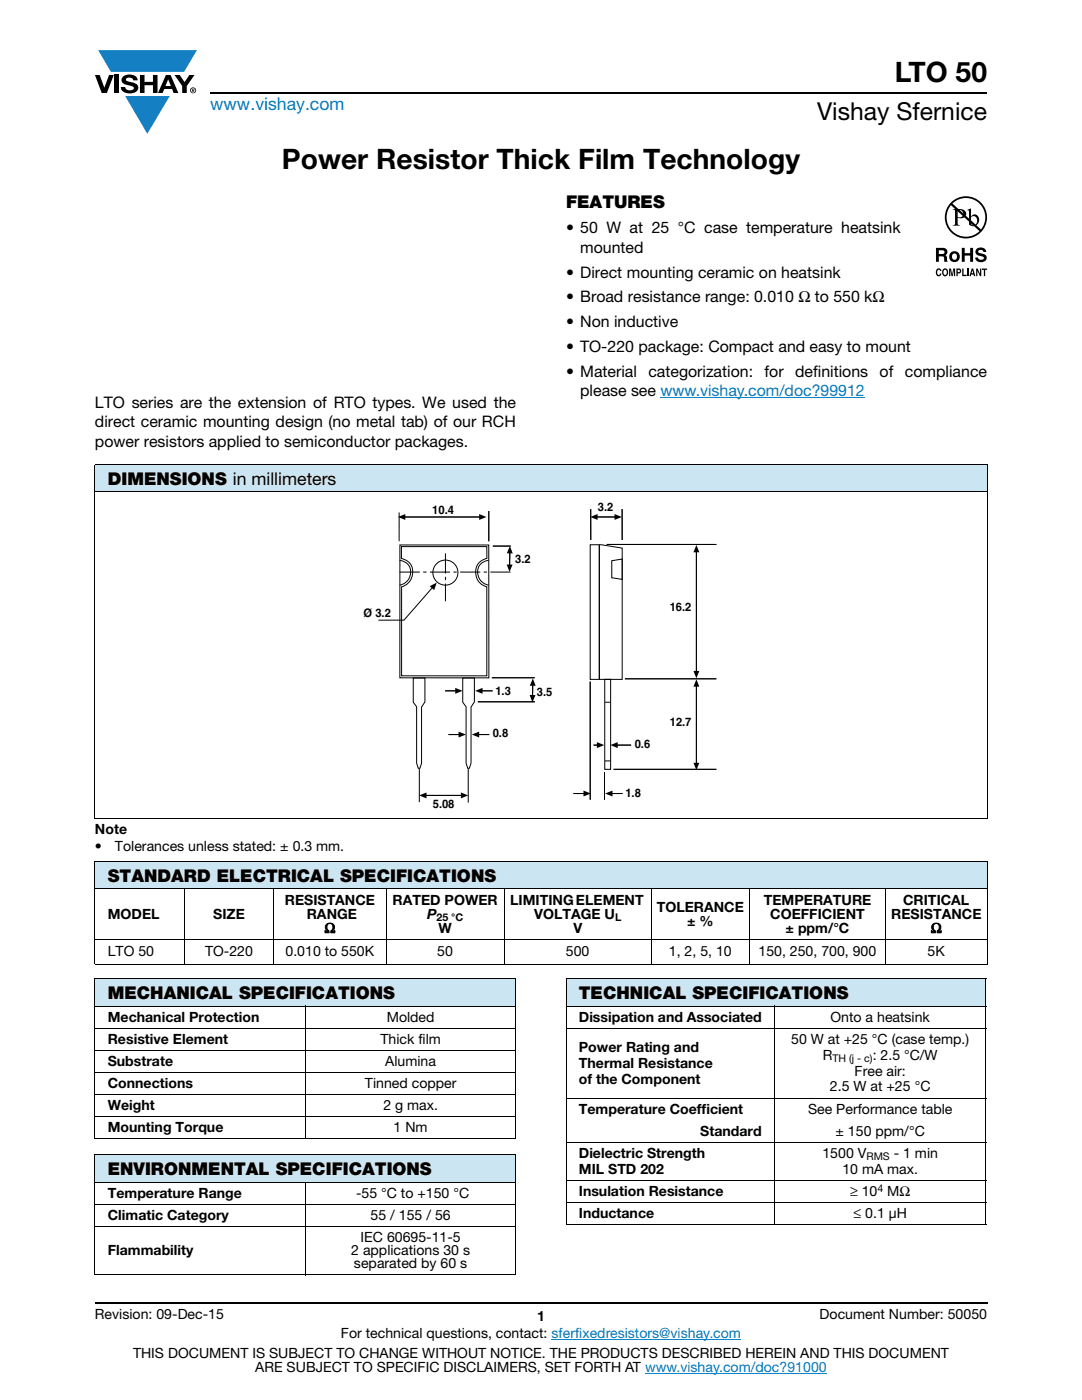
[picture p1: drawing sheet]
<svg xmlns="http://www.w3.org/2000/svg" width="216mm" height="279mm" viewBox="0 0 216 279" stroke-linecap="round" stroke-linejoin="round" font-family="sans-serif">
<defs><g id="words">
<g font-size="5.6">
<text x="178.6" y="16.4">LTO 50</text>
<text x="56.3" y="33.8">Power Resistor Thick Film Technology</text>
</g>
<text font-size="4.9" x="163" y="24">Vishay Sfernice</text>
<text font-size="3.5" fill="#007ec4" x="42" y="21.9">www.vishay.com</text>
<g font-size="3.5">
<text x="112.9" y="41.5">FEATURES</text>
<text x="21.5" y="96.8">DIMENSIONS in millimeters</text>
<text x="21.5" y="176">STANDARD ELECTRICAL SPECIFICATIONS</text>
<text x="21.5" y="199.4">MECHANICAL SPECIFICATIONS</text>
<text x="115.5" y="199.4">TECHNICAL SPECIFICATIONS</text>
<text x="21.5" y="234.5">ENVIRONMENTAL SPECIFICATIONS</text>
</g>
<g font-size="3.2">
<text x="112.9" y="46.6">• 50 W at 25 °C case temperature heatsink</text>
<text x="115.8" y="50.5">mounted</text>
<text x="112.9" y="55.4">• Direct mounting ceramic on heatsink</text>
<text x="112.9" y="65.3">• Non inductive</text>
<text x="112.9" y="60.3">• Broad resistance range: 0.010 Ω to 550 kΩ</text>
<text x="112.9" y="70.2">• TO-220 package: Compact and easy to mount</text>
<text x="112.9" y="75.2">• Material</text>
<text x="129.4" y="75.2">categorization:</text>
<text x="152.5" y="75.2">for</text>
<text x="158.7" y="75.2">definitions</text>
<text x="175.5" y="75.2">of</text>
<text x="180.6" y="75.2">compliance</text>
<text x="18.9" y="81.4">LTO series are the extension of RTO types. We used the</text>
<text x="115.8" y="79">please see www.vishay.com/doc?99912</text>
<text x="18.9" y="85.2">direct ceramic mounting design (no metal tab) of our RCH</text>
<text x="18.9" y="89.1">power resistors applied to semiconductor packages.</text>
</g>
<g font-size="2.8">
<text x="18.9" y="166.4">Note</text>
<text x="18.9" y="169.9">•</text>
<text x="22.9" y="169.9">Tolerances unless stated: ± 0.3 mm.</text>
<text x="21.5" y="183.3">MODEL</text>
<text x="42.5" y="183.3">SIZE</text>
<text x="56.8" y="180.5">RESISTANCE</text>
<text x="61.2" y="183.3">RANGE</text>
<text x="78.3" y="180.5">RATED POWER</text>
<text x="85.2" y="183.3">P</text>
<text x="101.8" y="180.5">LIMITING ELEMENT</text>
<text x="106.6" y="183.3">VOLTAGE U</text>
<text x="131.1" y="181.9">TOLERANCE</text>
<text x="137.1" y="184.8">± %</text>
<text x="152.4" y="180.5">TEMPERATURE</text>
<text x="153.7" y="183.3">COEFFICIENT</text>
<text x="177.8" y="183.3">RESISTANCE</text>
<text x="180.2" y="180.5">CRITICAL</text>
<text x="21.5" y="190.9">LTO 50</text>
<text x="40.9" y="190.9">TO-220</text>
<text x="57" y="190.9">0.010 to 550K</text>
<text x="64.7" y="186.2">Ω</text>
<text x="87.3" y="190.9">50</text>
<text x="87.5" y="186.2">W</text>
<text x="112.9" y="190.9">500</text>
<text x="114.4" y="186.2">V</text>
<text x="133.5" y="190.9">1, 2, 5, 10</text>
<text x="151.3" y="190.9">150, 250, 700, 900</text>
<text x="156.8" y="186.2">± ppm/°C</text>
<text x="185.1" y="190.9">5K</text>
<text x="185.7" y="186.2">Ω</text>
<text x="21.5" y="203.9">Mechanical Protection</text>
<text x="77.2" y="203.9">Molded</text>
<text x="115.5" y="203.9">Dissipation and Associated</text>
<text x="165.7" y="203.9">Onto a heatsink</text>
<text x="21.5" y="208.3">Resistive Element</text>
<text x="75.9" y="208.3">Thick film</text>
<text x="115.5" y="209.9">Power Rating and</text>
<text x="157.9" y="208.3">50 W at +25 °C (case temp.)</text>
<text x="21.5" y="212.7">Substrate</text>
<text x="76.9" y="212.7">Alumina</text>
<text x="115.5" y="213.1">Thermal Resistance</text>
<text x="164.2" y="211.5">R</text>
<text x="170.5" y="214.7">Free air:</text>
<text x="174.1" y="211.5">: 2.5 °C/W</text>
<text x="21.5" y="217.1">Connections</text>
<text x="21.5" y="221.5">Weight</text>
<text x="72.8" y="217.1">Tinned copper</text>
<text x="76.5" y="221.5">2 g max.</text>
<text x="115.5" y="216.2">of the Component</text>
<text x="165.6" y="217.8">2.5 W at +25 °C</text>
<text x="21.5" y="226">Mounting Torque</text>
<text x="78.5" y="226">1 Nm</text>
<text x="115.5" y="222.2">Temperature Coefficient</text>
<text x="139.7" y="226.7">Standard</text>
<text x="161.2" y="222.2">See Performance table</text>
<text x="166.7" y="226.7">± 150 ppm/°C</text>
<text x="115.5" y="231.1">Dielectric Strength</text>
<text x="164.1" y="231.1">1500 V</text>
<text x="178.3" y="231.1">- 1 min</text>
<text x="21.5" y="239">Temperature Range</text>
<text x="71" y="239">-55 °C to +150 °C</text>
<text x="115.5" y="238.7">Insulation Resistance</text>
<text x="115.5" y="234.3">MIL STD 202</text>
<text x="168.1" y="234.3">10 mA max.</text>
<text x="169.6" y="238.7">≥ 10 MΩ</text>
<text x="21.5" y="243.4">Climatic Category</text>
<text x="74" y="243.4">55 / 155 / 56</text>
<text x="115.5" y="243.1">Inductance</text>
<text x="170.3" y="243.1">≤ 0.1 μH</text>
<text x="21.5" y="250.5">Flammability</text>
<text x="70.1" y="250.5">2 applications 30 s</text>
<text x="71.9" y="247.9">IEC 60695-11-5</text>
<text x="70.6" y="253.2">separated by 60 s</text>
<text x="18.9" y="263.3">Revision: 09-Dec-15</text>
<text x="107.2" y="263.6">1</text>
<text x="163.6" y="263.3">Document Number: 50050</text>
<text x="68" y="267.1">For technical questions, contact: sferfixedresistors@vishay.com</text>
<text x="26.5" y="271">THIS DOCUMENT IS SUBJECT TO CHANGE WITHOUT NOTICE. THE PRODUCTS DESCRIBED HEREIN AND THIS DOCUMENT</text>
<text x="50.9" y="273.8">ARE SUBJECT TO SPECIFIC DISCLAIMERS, SET FORTH AT www.vishay.com/doc?91000</text>
</g>
<g font-size="2.3">
<text x="86.3" y="102.5">10.4</text>
<text x="119.3" y="102">3.2</text>
<text x="102.8" y="112.4">3.2</text>
<text x="72.5" y="123.1">Ø 3.2</text>
<text x="133.6" y="121.9">16.2</text>
<text x="98.8" y="138.7">1.3</text>
<text x="107.1" y="138.8">3.5</text>
<text x="98.3" y="147.1">0.8</text>
<text x="126.7" y="149.3">0.6</text>
<text x="133.6" y="144.9">12.7</text>
<text x="86.4" y="161.2">5.08</text>
<text x="124.8" y="159.1">1.8</text>
</g>
<g font-size="2.1">
<text x="87.1" y="183.9">25 °C</text>
<text x="122.7" y="183.9">L</text>
<text x="166.1" y="212">TH (j - c)</text>
<text x="172.9" y="231.6">RMS</text>
<text x="175.1" y="237.8">4</text>
</g>
</g></defs>
<g fill="#147fc3">
<path d="M19.6 10h19.7l-2.6 4.3h-1.1h-13.5z"/>
<path d="M25 19.2h8.9l-4.5 7.5z"/>
</g>
<g fill="#000">
<path d="M18.9 15h1l.9 2.5 1-2.5h.9l-1.4 3.6h-1zM22.9 15h.9v3.6h-.9zM24.6 15.3a2.1 2.1 0 0 1 2.8 .3l.1 .4h-.9a.79 .79 0 0 0-.7-.5 .79 .79 0 0 0-.8 .4l.3 .3 1 .2a1.08 1.08 0 0 1 1.2 1 1.08 1.08 0 0 1-1.1 1.2 1.73 1.73 0 0 1-2.4-1.2h.9a.96 .96 0 0 0 .8 .6 .96 .96 0 0 0 .9-.4 1.31 1.31 0 0 0-1.2-.6 1.03 1.03 0 0 1-1.1-.6 1.03 1.03 0 0 1 .2-1.1zM27.9 15h.9v1.3h1.7v-1.3h.9v3.6h-.9v-1.6h-1.7v1.6h-.9zM34.8 15h1.1l.9 1.4 1-1.4h1l-1.5 2.2v1.4h-.9v-1.4z"/>
<path d="M33.6 15.9l.5 1.3h-1.1zM33.1 15l-1.6 3.6h1l.3-.8h1.5l.3 .8h1l-1.6-3.6z"/>
<path d="M38.4 17.8h.2v.2h-.2zM38.3 17.7v.7h.1v-.3l.4 .3-.2-.3 .2-.2-.1-.2z"/>
<path d="M38.1 18a.46 .46 0 0 1 .9 0 .46 .46 0 0 1-.9 0zM37.9 18a.6 .6 0 0 0 1.2 0 .6 .6 0 0 0-1.2 0z"/>
</g>
<path d="M42 18.6h155M18.9 260h178.1" fill="none" stroke="#000" stroke-width=".36"/>
<path d="M131.8 79.3h40.8M110 267.3h37.9M128.7 274h36.3" fill="none" stroke="#007ec4" stroke-width=".2"/>
<g fill="#fff">
<path d="M43.6 39.9h34.7v37.9h-34.7z"/>
<path d="M186.7 39.2h10.3v16h-10.3z"/>
</g>
<g fill="#000">
<path d="M186.9 53.8l.4-.2h.3l.2 .5-.6-.2a.66 .66 0 0 0 .1 1l.3-.3h.2a.54 .54 0 0 1-.4 .5 .54 .54 0 0 1-.6-.4zM189.4 53.6h.4l.2 1.2 .2-1.2h.4v1.5h-.3v-1.3l-.2 1.3h-.2l-.3-1.3v1.3h-.2zM192 53.6h.3v1.2h.6v.3h-.9zM191.9 49.5h.6v1h1.1v-1h.6v2.8h-.6v-1.3h-1.1v1.3h-.6zM193 53.6h.3v1.5h-.3zM194.9 49.6a1.15 1.15 0 0 1 1.9 .7h-.6v-.2a.68 .68 0 0 0-.9-.1l-.1 .4 .3 .1a1.29 1.29 0 0 1 1.4 .9 1.17 1.17 0 0 1-1.2 .9 1.17 1.17 0 0 1-1.1-.9h.6v.2a.67 .67 0 0 0 1.1-.1l-.2-.3-.6-.1a.82 .82 0 0 1-.8-.5 .82 .82 0 0 1 .2-1zM194.8 53.6h.3l.5 1v-1h.2v1.5h-.3l-.5-1.1v1.1h-.2zM195.9 53.6h1.1v.3h-.4v1.2h-.3v-1.2h-.4z"/>
<path d="M187.3 49.9v.8h1a.39 .39 0 0 0 0-.7zM186.8 49.5h1.4a.79 .79 0 0 1 .8 .4 .79 .79 0 0 1-.1 .9l-.3 .1a.98 .98 0 0 1 .4 1.2l.1 .2h-.6l-.3-1.1h-.9v1.1h-.5z"/>
<path d="M188.4 53.9a.64 .64 0 0 0 .2 1l.1-.1a.64 .64 0 0 0-.1-1zM188.2 53.7l.2-.1a.56 .56 0 0 1 .7 .3 .82 .82 0 0 1-.5 1.3l-.2-.1a.89 .89 0 0 1-.2-1.4z"/>
<path d="M190 40.6a3.9 3.9 0 0 1 5.3-.1 3.9 3.9 0 0 1 .4 5.3zM189.7 41l5.8 5.1a3.9 3.9 0 0 1-5.4 .1 3.9 3.9 0 0 1-.4-5.2zM188.5 43.4a4.2 4.2 0 0 0 8.5 0 4.2 4.2 0 0 0-8.5 0z"/>
<path d="M190.2 50.7a.63 .63 0 0 0-.2 .7 .63 .63 0 0 0 .7 .4 .63 .63 0 0 0 .2-.8 .63 .63 0 0 0-.7-.3zM189.4 51.2a1.1 1.1 0 0 1 2.2 0 1.1 1.1 0 0 1-2.2 0z"/>
<path d="M191.1 42v1.3a.75 .75 0 0 0 1.1-.7 .75 .75 0 0 0-1.1-.6zM190.1 41.7a2.81 2.81 0 0 1 2.5 .4 .97 .97 0 0 1-.1 1.2 .97 .97 0 0 1-1.2 .2h-.2v1v.3l.5 .2h-1.5l.3-.1 .2-.4v-2.3l-.1-.2z"/>
<path d="M191.1 53.9v.4l.4-.1v-.3zM190.8 53.6h.6a.5 .5 0 0 1 .4 .5 .5 .5 0 0 1-.4 .5h-.3v.5h-.3z"/>
<path d="M193.8 43.4v1.3l.1 .2a.72 .72 0 0 0 .8-.1 .72 .72 0 0 0 .3-.8 .72 .72 0 0 0-.4-.8 .72 .72 0 0 0-.8 .2zM193 41.9l.8-.3v1.6a.89 .89 0 0 1 1.1-.4 .89 .89 0 0 1 .5 1.1 1.23 1.23 0 0 1-.7 1.1 1.23 1.23 0 0 1-1.3-.1l-.1-2.7z"/>
<path d="M194 53.9l-.1 .6h.3zM193.9 53.6h.3l.4 1.5h-.3v-.3h-.5l-.1 .3h-.3z"/>
</g>
<g fill="#cce5f3">
<path d="M18.9 92.6h178.1v5.5h-178.1z"/>
<path d="M18.9 171.9h178.1v5.5h-178.1z"/>
</g>
<g fill="none" stroke="#000" stroke-width=".2">
<path d="M18.9 92.6h178.1M18.9 98.1h178.1M18.9 92.7v70.6M197 92.7v70.6M18.9 163.4h178.1M18.9 171.9h178.1M18.9 177.4h178.1M18.9 172v20.4M36.8 177.3v15.3M54.6 177.3v15.3M77 177.3v15.3M100.6 177.3v15.3"/>
<path d="M130 177.3v15.3M149.6 177.3v15.3M176.7 177.3v15.3M197 172v20.4M18.9 187.5h178.1M18.9 192.5h178.1"/>
</g>
<path d="M72.6 100h70.3v61.8h-70.3z" fill="#fff"/>
<g fill="none" stroke="#000" stroke-width=".2">
<path d="M79.6 102.3v5.7M79.7 111.8a2.46 2.46 0 0 1 2.3 2.1 2.46 2.46 0 0 1-1.6 2.7l-.7 .2M79.8 108.8h17.7l.1 26.5h-17.8zM80.1 109.1h17l.1 2.3a2.91 2.91 0 0 0-2.3 2.9 2.91 2.91 0 0 0 2.2 2.8v17.8h-17v-17.8a2.98 2.98 0 0 0 1.2-5.2l-1.2-.4zM80.8 103.2h14.9M86.3 117.3l-5.7 6.5h-5.1M97.5 111.8a2.46 2.46 0 0 0-2.2 2.1 2.46 2.46 0 0 0 1.6 2.7l.6 .2M97.5 102v6M98.3 109h3.6M101.7 110.3v2.5M117.8 108.7h2.2l4.2 .7v26.2h-6.4zM117.9 101.6v6.2"/>
<path d="M119.1 103.2h3.6M119.6 108.7v26.9M121.1 108.7h21.8M122.1 111.9l2.1-.3v4l-2.1-.3zM124.1 101.6v6.2v-6.2M139 110.1v23.9M82.5 135.3h2.3v4.8l-.7 1v11.2l-.3 1h-.3l-.4-1v-11.2l-.6-1zM88.8 137.9h2.1M92.3 135.3h2.4v4.8l-.7 1v11.2l-.3 1h-.4l-.3-1v-11.2l-.7-1zM96.2 137.9h2.1M98.1 135.3h8.6M106.3 138.8v-2v2"/>
<path d="M117.8 136v23.6M120.7 135.6h1.1v17.9h-1.1zM124.7 135.5h18.2M139 136.9v15.4M83.7 153.4v6.7M85 158.7h7.1M89.5 146.6h2.1M93.4 153.4v6.8M95.4 140.1h11.3M95.5 146.6h2.1M114.4 158.4h2.1M118.4 148.7h.8"/>
<path d="M120.6 154.1v5.5M120.7 151.9h1.1M120.7 140.1h1.1M122.1 158.4h2.1M122.4 153.5h20.5M123.2 148.7h2.7"/>
<circle cx="88.9" cy="114.3" r="2.5"/>
</g>
<g fill="#000">
<path d="M79.4 103.2l1.5-.6v1.2z" fill-rule="evenodd"/>
<path d="M85.7 117l1.4-.7-.5 1.5z" fill-rule="evenodd"/>
<path d="M95.6 102.6l1.5 .6-1.5 .6z" fill-rule="evenodd"/>
<path d="M101.1 112.7h1.2l-.6 1.4z" fill-rule="evenodd"/>
<path d="M101.7 109l.6 1.4h-1.2z" fill-rule="evenodd"/>
<path d="M117.8 103.2l1.4-.6v1.2z" fill-rule="evenodd"/>
<path d="M122.6 102.6l1.5 .6-1.5 .6z" fill-rule="evenodd"/>
<path d="M139 108.8l.5 1.4h-1.1z" fill-rule="evenodd"/>
<path d="M90.8 137.3l1.5 .6-1.5 .6z" fill-rule="evenodd"/>
<path d="M94.8 137.9l1.5-.6v1.2z" fill-rule="evenodd"/>
<path d="M105.7 138.7h1.2l-.7 1.5z" fill-rule="evenodd"/>
<path d="M106.3 135.4l.6 1.5h-1.2z" fill-rule="evenodd"/>
<path d="M138.4 133.9h1.1l-.5 1.5z" fill-rule="evenodd"/>
<path d="M139 135.6l.5 1.4h-1.1z" fill-rule="evenodd"/>
<path d="M83.6 158.7l1.5-.5v1.1z" fill-rule="evenodd"/>
<path d="M91.5 146l1.5 .6-1.5 .6z" fill-rule="evenodd"/>
<path d="M92 158.2l1.4 .5-1.4 .6z" fill-rule="evenodd"/>
<path d="M94.1 146.6l1.5-.6v1.2z" fill-rule="evenodd"/>
<path d="M116.4 157.8l1.5 .6-1.5 .6z" fill-rule="evenodd"/>
<path d="M119.1 148.1l1.5 .6-1.5 .6z" fill-rule="evenodd"/>
<path d="M120.7 158.4l1.5-.6v1.2z" fill-rule="evenodd"/>
<path d="M121.8 148.7l1.5-.6v1.2z" fill-rule="evenodd"/>
<path d="M138.4 152.2h1.1l-.5 1.5z" fill-rule="evenodd"/>
</g>
<path d="M79.7 114.2h22.3M88.9 110.4v9.6" fill="none" stroke="#000" stroke-width=".2" stroke-dasharray="4 .7 .7 .7" stroke-linecap="butt"/>
<path d="M118.4 148.7h.8z" fill="#000"/>
<g fill="#cce5f3">
<path d="M18.9 195.3h84.1v5.5h-84.1z"/>
<path d="M18.9 230.4h84.1v5.5h-84.1z"/>
</g>
<g fill="none" stroke="#000" stroke-width=".2">
<path d="M18.9 195.3h84.1M18.9 195.4v31.8M103 195.4v31.8M18.9 200.8h84.1M18.9 205.2h84.1M18.9 209.6h84.1M18.9 214h84.1M18.9 218.4h84.1M60.9 200.7v26.6M18.9 222.8h84.1M18.9 227.2h84.1M18.9 230.4h84.1"/>
<path d="M18.9 235.9h84.1M18.9 230.5v23.9M60.9 235.8v18.7M103 230.5v23.9M18.9 240.3h84.1M18.9 244.7h84.1M18.9 254.4h84.1"/>
</g>
<path d="M112.9 195.3h83.8v5.5h-83.8z" fill="#cce5f3"/>
<path d="M112.9 195.3h83.9M112.9 195.4v48.9M196.7 195.4v48.9M112.9 200.8h83.9M112.9 205.2h83.9M112.9 219.1h83.9M154.6 200.7v43.7M112.9 227.9h83.9M112.9 235.5h83.9M112.9 239.9h83.9M112.9 244.3h83.9" fill="none" stroke="#000" stroke-width=".2"/>
<use href="#words"/>
</svg>
